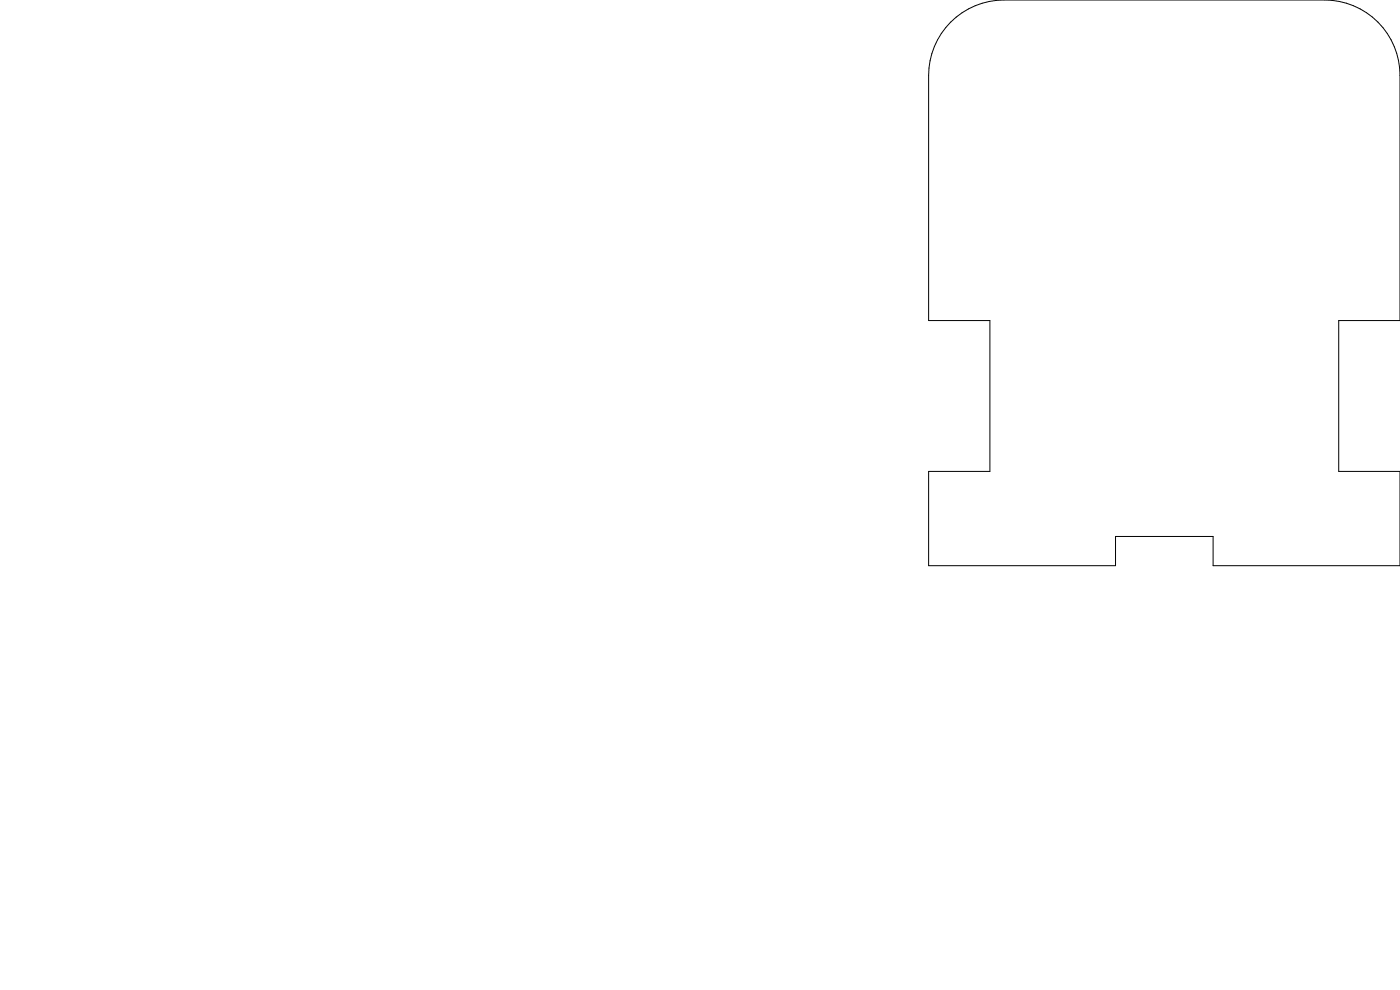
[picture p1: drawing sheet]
<svg xmlns="http://www.w3.org/2000/svg" width="297mm" height="210mm" viewBox="0 0 297 210" stroke-linecap="round" stroke-linejoin="round" font-family="sans-serif">
<path d="M201.7 4.7a16 16 0 0 1 11.3-4.7h68a16 16 0 0 1 16 16v52h-13v32h13v20h-39.6v-6.2h-20.7v6.2h-39.7v-20h13v-32h-13v-52a16 16 0 0 1 4.7-11.3z" fill="none" stroke="#000" stroke-width=".21"/>
</svg>
